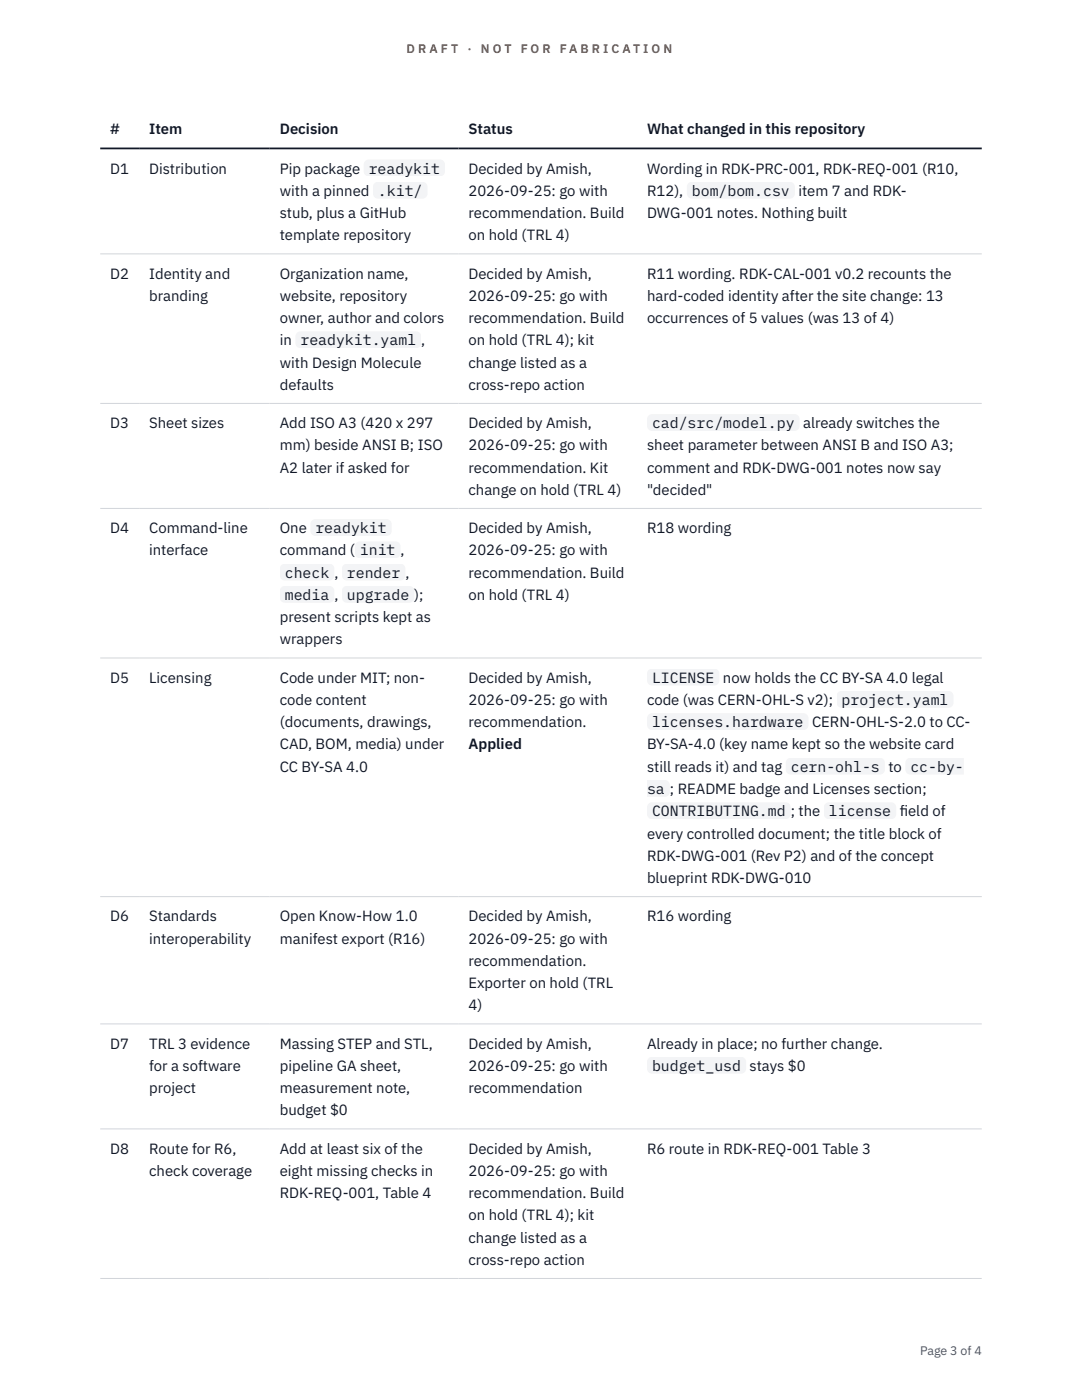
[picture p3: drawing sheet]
<svg xmlns="http://www.w3.org/2000/svg" width="216mm" height="279mm" viewBox="0 0 216 279" stroke-linecap="round" stroke-linejoin="round" font-family="sans-serif">
<defs><g id="words">
<g font-size="3" fill="#111827">
<text x="22" y="26.8">#</text>
<text x="29.8" y="26.8">Item</text>
<text x="55.8" y="26.8">Decision</text>
<text x="93.5" y="26.8">Status</text>
<text x="129.1" y="26.8">What changed in this repository</text>
<text x="22" y="34.6">D1</text>
<text x="29.8" y="34.6">Distribution</text>
<text x="55.8" y="34.6">Pip package</text>
<text x="73.6" y="34.6">readykit</text>
<text x="93.5" y="34.6">Decided by Amish,</text>
<text x="129.1" y="34.6">Wording in RDK-PRC-001, RDK-REQ-001 (R10,</text>
<text x="55.8" y="39.1">with a pinned</text>
<text x="75.4" y="39.1">.kit/</text>
<text x="93.5" y="39.1">2026-09-25: go with</text>
<text x="129.1" y="39.1">R12),</text>
<text x="138.1" y="39.1">bom/bom.csv</text>
<text x="159.3" y="39.1">item 7 and RDK-</text>
<text x="55.8" y="43.5">stub, plus a GitHub</text>
<text x="55.8" y="48">template repository</text>
<text x="93.5" y="43.5">recommendation. Build</text>
<text x="93.5" y="48">on hold (TRL 4)</text>
<text x="129.1" y="43.5">DWG-001 notes. Nothing built</text>
<text x="22" y="55.6">D2</text>
<text x="29.8" y="55.6">Identity and</text>
<text x="55.8" y="55.6">Organization name,</text>
<text x="93.5" y="55.6">Decided by Amish,</text>
<text x="129.1" y="55.6">R11 wording. RDK-CAL-001 v0.2 recounts the</text>
<text x="29.8" y="60">branding</text>
<text x="55.8" y="60">website, repository</text>
<text x="55.8" y="64.5">owner, author and colors</text>
<text x="93.5" y="60">2026-09-25: go with</text>
<text x="93.5" y="64.5">recommendation. Build</text>
<text x="129.1" y="60">hard-coded identity after the site change: 13</text>
<text x="129.1" y="64.5">occurrences of 5 values (was 13 of 4)</text>
<text x="55.8" y="68.9">in</text>
<text x="60" y="68.9">readykit.yaml</text>
<text x="84.1" y="68.9">,</text>
<text x="93.5" y="68.9">on hold (TRL 4); kit</text>
<text x="55.8" y="73.4">with Design Molecule</text>
<text x="55.8" y="77.8">defaults</text>
<text x="93.5" y="73.4">change listed as a</text>
<text x="93.5" y="77.8">cross-repo action</text>
<text x="22" y="85.4">D3</text>
<text x="29.8" y="85.4">Sheet sizes</text>
<text x="55.8" y="85.4">Add ISO A3 (420 x 297</text>
<text x="55.8" y="89.9">mm) beside ANSI B; ISO</text>
<text x="93.5" y="85.4">Decided by Amish,</text>
<text x="93.5" y="89.9">2026-09-25: go with</text>
<text x="129.1" y="89.9">sheet parameter between ANSI B and ISO A3;</text>
<text x="130.1" y="85.4">cad/src/model.py</text>
<text x="160.2" y="85.4">already switches the</text>
<text x="55.8" y="94.3">A2 later if asked for</text>
<text x="93.5" y="94.3">recommendation. Kit</text>
<text x="129.1" y="94.3">comment and RDK-DWG-001 notes now say</text>
<text x="93.5" y="98.8">change on hold (TRL 4)</text>
<text x="129.1" y="98.8">&quot;decided&quot;</text>
<text x="22" y="106.4">D4</text>
<text x="29.8" y="106.4">Command-line</text>
<text x="55.8" y="106.4">One</text>
<text x="62.9" y="106.4">readykit</text>
<text x="93.5" y="106.4">Decided by Amish,</text>
<text x="129.1" y="106.4">R18 wording</text>
<text x="29.8" y="110.8">interface</text>
<text x="55.8" y="110.8">command (</text>
<text x="71.8" y="110.8">init</text>
<text x="79.9" y="110.8">,</text>
<text x="93.5" y="110.8">2026-09-25: go with</text>
<text x="56.8" y="115.3">check</text>
<text x="56.8" y="119.7">media</text>
<text x="66.7" y="115.3">,</text>
<text x="66.7" y="119.7">,</text>
<text x="69.2" y="115.3">render</text>
<text x="69.2" y="119.7">upgrade</text>
<text x="80.9" y="115.3">,</text>
<text x="82.7" y="119.7">);</text>
<text x="93.5" y="115.3">recommendation. Build</text>
<text x="93.5" y="119.7">on hold (TRL 4)</text>
<text x="55.8" y="124.2">present scripts kept as</text>
<text x="55.8" y="128.6">wrappers</text>
<text x="22" y="136.2">D5</text>
<text x="29.8" y="136.2">Licensing</text>
<text x="55.8" y="136.2">Code under MIT; non-</text>
<text x="93.5" y="136.2">Decided by Amish,</text>
<text x="130.1" y="136.2">LICENSE</text>
<text x="144.2" y="136.2">now holds the CC BY-SA 4.0 legal</text>
<text x="55.8" y="140.7">code content</text>
<text x="93.5" y="140.7">2026-09-25: go with</text>
<text x="129.1" y="140.7">code (was CERN-OHL-S v2);</text>
<text x="167.9" y="140.7">project.yaml</text>
<text x="55.8" y="145.1">(documents, drawings,</text>
<text x="55.8" y="149.6">CAD, BOM, media) under</text>
<text x="93.5" y="145.1">recommendation.</text>
<text x="93.5" y="149.6">Applied</text>
<text x="129.1" y="149.6">BY-SA-4.0 (key name kept so the website card</text>
<text x="130.1" y="145.1">licenses.hardware</text>
<text x="162" y="145.1">CERN-OHL-S-2.0 to CC-</text>
<text x="55.8" y="154">CC BY-SA 4.0</text>
<text x="129.1" y="154">still reads it) and tag</text>
<text x="157.8" y="154">cern-ohl-s</text>
<text x="177.3" y="154">to</text>
<text x="181.7" y="154">cc-by-</text>
<text x="129.1" y="158.5">sa ; README badge and Licenses section;</text>
<text x="129.1" y="167.4">every controlled document; the title block of</text>
<text x="130.1" y="162.9">CONTRIBUTING.md</text>
<text x="157.8" y="162.9">; the</text>
<text x="165.4" y="162.9">license</text>
<text x="179.5" y="162.9">f</text>
<text x="179.5" y="162.9">ield of</text>
<text x="129.1" y="171.8">RDK-DWG-001 (Rev P2) and of the concept</text>
<text x="129.1" y="176.2">blueprint RDK-DWG-010</text>
<text x="22" y="183.9">D6</text>
<text x="29.8" y="183.9">Standards</text>
<text x="55.8" y="183.9">Open Know-How 1.0</text>
<text x="93.5" y="183.9">Decided by Amish,</text>
<text x="129.1" y="183.9">R16 wording</text>
<text x="29.8" y="188.3">interoperability</text>
<text x="55.8" y="188.3">manifest export (R16)</text>
<text x="93.5" y="188.3">2026-09-25: go with</text>
<text x="93.5" y="192.8">recommendation.</text>
<text x="93.5" y="197.2">Exporter on hold (TRL</text>
<text x="93.5" y="201.6">4)</text>
<text x="22" y="209.3">D7</text>
<text x="29.8" y="209.3">TRL 3 evidence</text>
<text x="55.8" y="209.3">Massing STEP and STL,</text>
<text x="93.5" y="209.3">Decided by Amish,</text>
<text x="129.1" y="209.3">Already in place; no further change.</text>
<text x="29.8" y="213.7">for a software</text>
<text x="55.8" y="213.7">pipeline GA sheet,</text>
<text x="93.5" y="213.7">2026-09-25: go with</text>
<text x="130.1" y="213.7">budget_usd</text>
<text x="149.6" y="213.7">stays $0</text>
<text x="29.8" y="218.2">project</text>
<text x="55.8" y="218.2">measurement note,</text>
<text x="93.5" y="218.2">recommendation</text>
<text x="55.8" y="222.6">budget $0</text>
<text x="22" y="230.2">D8</text>
<text x="29.8" y="230.2">Route for R6,</text>
<text x="55.8" y="230.2">Add at least six of the</text>
<text x="93.5" y="230.2">Decided by Amish,</text>
<text x="129.1" y="230.2">R6 route in RDK-REQ-001 Table 3</text>
<text x="29.8" y="234.7">check coverage</text>
<text x="55.8" y="234.7">eight missing checks in</text>
<text x="55.8" y="239.1">RDK-REQ-001, Table 4</text>
<text x="93.5" y="234.7">2026-09-25: go with</text>
<text x="93.5" y="239.1">recommendation. Build</text>
<text x="93.5" y="243.6">on hold (TRL 4); kit</text>
<text x="93.5" y="248">change listed as a</text>
<text x="93.5" y="252.4">cross-repo action</text>
</g>
<g font-size="2.5" fill="#b45309">
<text x="81.1" y="10.5">D R A F T</text>
<text x="93.3" y="10.5">·</text>
<text x="95.9" y="10.5">N O T</text>
<text x="103.9" y="10.5">F O R</text>
<text x="111.7" y="10.5">F A B R I C A T I O N</text>
</g>
<text font-size="2.5" fill="#4b5563" x="183.6" y="270.3">Page 3 of 4</text>
</g></defs>
<path d="M20 50.7h175.9M20 80.5h175.9M20 101.5h175.9M20 131.3h175.9M20 178.9h175.9M20 204.3h175.9M20 225.3h175.9M20 255.1h175.9" fill="none" stroke="#d1d5db" stroke-width=".2"/>
<path d="M20 29.6h175.9" fill="none" stroke="#111827" stroke-width=".35"/>
<g fill="#f3f4f6">
<path d="M72.6 31.8h16.2v3.4h-16.2z"/>
<path d="M74.4 36.3h10.9v3.3h-10.9z"/>
<path d="M137.1 36.3h21.5v3.3h-21.5z"/>
<path d="M59 66.1h25.1v3.4h-25.1z"/>
<path d="M129.1 82.6h30.5v3.4h-30.5z"/>
<path d="M61.9 103.6h16.3v3.4h-16.3z"/>
<path d="M70.8 108h9.1v3.4h-9.1z"/>
<path d="M55.8 112.5h10.9v3.4h-10.9z"/>
<path d="M68.2 112.5h12.7v3.4h-12.7z"/>
<path d="M55.8 116.9h10.9v3.4h-10.9z"/>
<path d="M68.2 116.9h14.5v3.4h-14.5z"/>
<path d="M129.1 133.4h14.4v3.4h-14.4z"/>
<path d="M166.9 137.9h23.4v3.4h-23.4z"/>
<path d="M129.1 142.3h32.2v3.4h-32.2z"/>
<path d="M156.8 151.2h19.8v3.4h-19.8z"/>
<path d="M180.7 151.2h11.6v3.4h-11.6z"/>
<path d="M129.1 155.7h4.6v3.3h-4.6z"/>
<path d="M129.1 160.1h28.7v3.4h-28.7z"/>
<path d="M164.4 160.1h14.4v3.4h-14.4z"/>
<path d="M129.1 210.9h19.8v3.4h-19.8z"/>
</g>
<use href="#words"/>
</svg>
